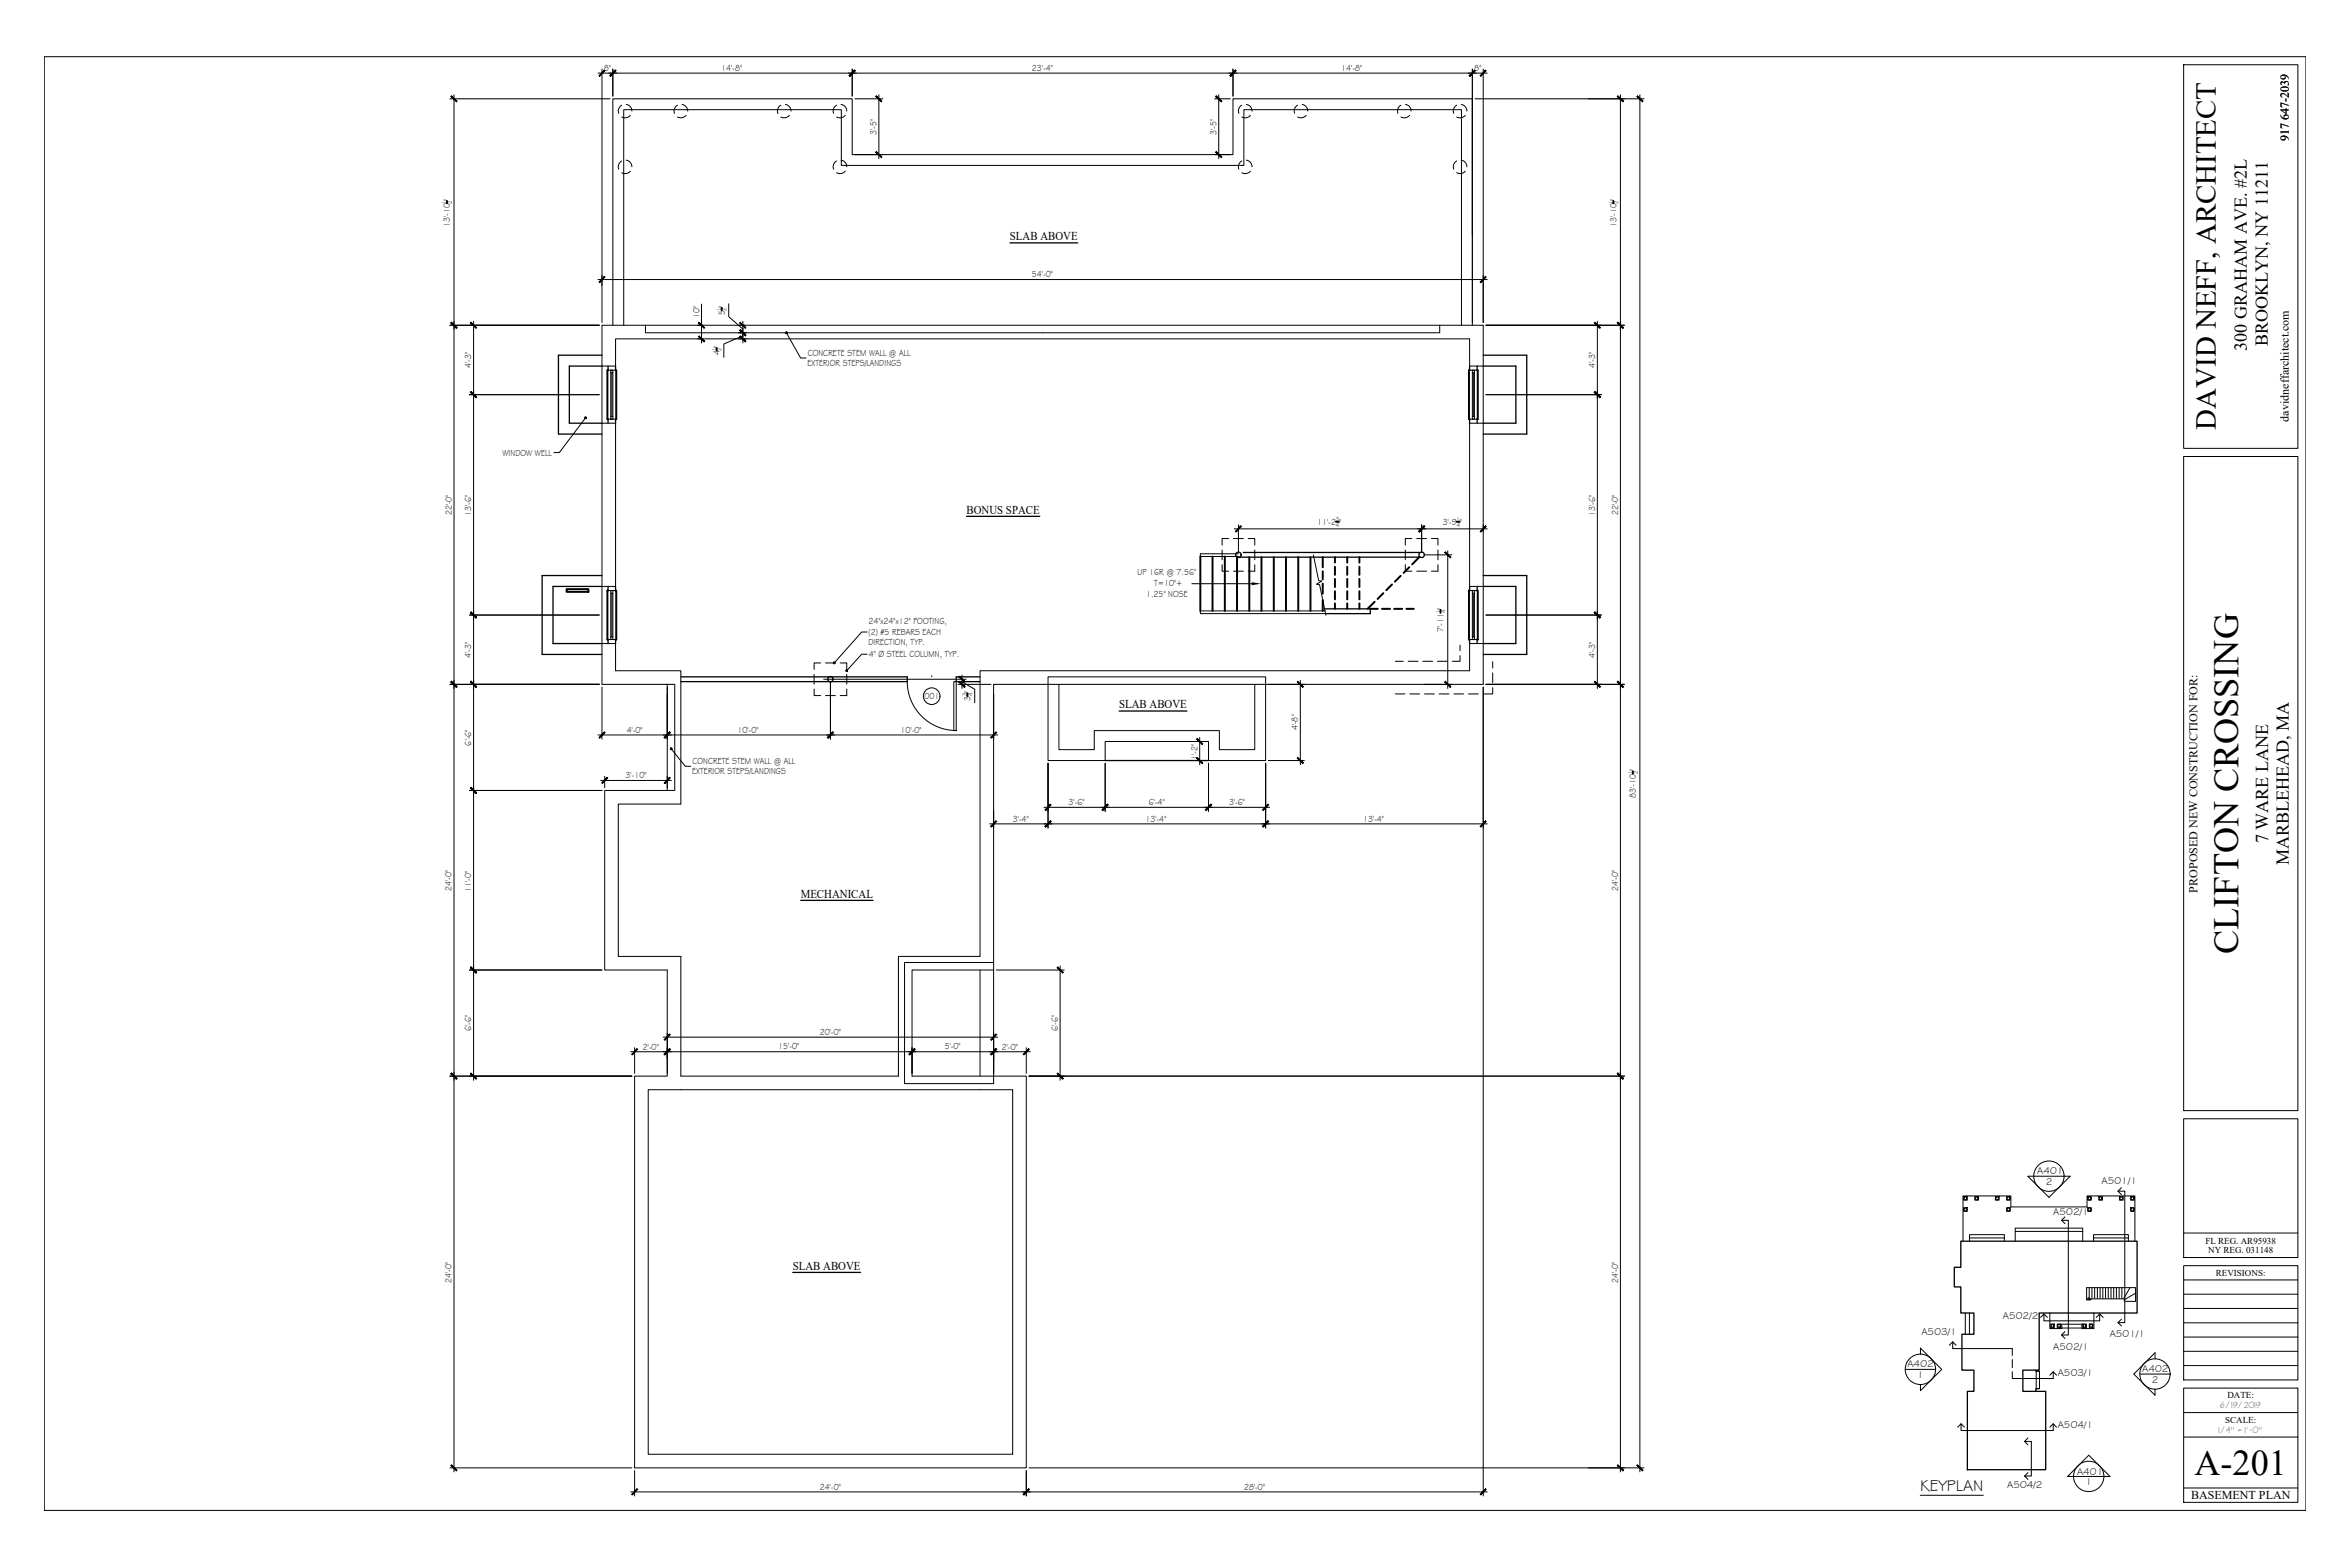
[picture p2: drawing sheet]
<svg xmlns="http://www.w3.org/2000/svg" width="914mm" height="610mm" viewBox="0 0 914 610" stroke-linecap="round" stroke-linejoin="round" font-family="sans-serif">
<defs><g id="words">
<g font-size="14.1">
<text x="871.1" y="371.1" transform="rotate(-90 871.1 371.1)">CLIFTON CROSSING</text>
<text x="853.9" y="573.7">A-201</text>
</g>
<text font-size="11.3" x="862.2" y="167.2" transform="rotate(-90 862.2 167.2)">DAVID NEFF, ARCHITECT</text>
<g font-size="7">
<text x="874.2" y="136.5" transform="rotate(-90 874.2 136.5)">300 GRAHAM AVE. #2L</text>
<text x="882.5" y="134.8" transform="rotate(-90 882.5 134.8)">BROOKLYN, NY 11211</text>
<text x="882.5" y="328" transform="rotate(-90 882.5 328)">7 WARE LANE</text>
<text x="890.7" y="336.7" transform="rotate(-90 890.7 336.7)">MARBLEHEAD, MA</text>
</g>
<text font-size="6.3" x="747.2" y="580">KEYPLAN</text>
<g font-size="4.7">
<text x="890.6" y="54.9" transform="rotate(-90 890.6 54.9)">917 647-2039</text>
<text x="393" y="93.5">SLAB ABOVE</text>
<text x="890.7" y="164" transform="rotate(-90 890.7 164)">davidneffarchitect.com</text>
<text x="376.1" y="199.9">BONUS SPACE</text>
<text x="435.5" y="275.6">SLAB ABOVE</text>
<text x="855.1" y="347.2" transform="rotate(-90 855.1 347.2)">PROPOSED NEW CONSTRUCTION FOR:</text>
<text x="311.6" y="349.2">MECHANICAL</text>
<text x="308.5" y="494">SLAB ABOVE</text>
<text x="852.6" y="583.2">BASEMENT PLAN</text>
</g>
<g font-size="4">
<text x="792.7" y="456.8">A401</text>
<text x="796" y="461">2</text>
<text x="817.8" y="460.7">A501/1</text>
<text x="799" y="472.7">A502/1</text>
<text x="779.4" y="513">A502/2</text>
<text x="747.6" y="519.4">A503/1</text>
<text x="820.9" y="520.3">A501/1</text>
<text x="799" y="525.2">A502/1</text>
<text x="742.2" y="532">A402</text>
<text x="833.5" y="533.7">A402</text>
<text x="746" y="536.2">1</text>
<text x="800.7" y="535.4">A503/1</text>
<text x="837.3" y="538">2</text>
<text x="800.7" y="555.7">A504/1</text>
<text x="808.2" y="573.6">A401</text>
<text x="781" y="578.9">A504/2</text>
<text x="811.5" y="577.8">1</text>
</g>
<g font-size="3.6">
<text x="235" y="27.6">8&quot;</text>
<text x="280.6" y="27.6">14'-8&quot;</text>
<text x="401.5" y="27.6">23'-4&quot;</text>
<text x="521.9" y="27.6">14'-8&quot;</text>
<text x="573.7" y="27.6">8&quot;</text>
<text x="341.1" y="52.4" transform="rotate(-90 341.1 52.4)">3'-5&quot;</text>
<text x="473.3" y="52.4" transform="rotate(-90 473.3 52.4)">3'-5&quot;</text>
<text x="175.1" y="88.4" transform="rotate(-90 175.1 88.4)">13'-10 &quot;</text>
<text x="628.9" y="88.4" transform="rotate(-90 628.9 88.4)">13'-10 &quot;</text>
<text x="401.5" y="107.8">54'-0&quot;</text>
<text x="272.1" y="123.7" transform="rotate(-90 272.1 123.7)">10&quot;</text>
<text x="282" y="122.6" transform="rotate(-90 282 122.6)">5 &quot;</text>
<text x="183.3" y="143.1" transform="rotate(-90 183.3 143.1)">4'-3&quot;</text>
<text x="280" y="138.3" transform="rotate(-90 280 138.3)">4 &quot;</text>
<text x="314.2" y="142.3">EXTERIOR STEPS/LANDINGS</text>
<text x="314.3" y="138.3">CONCRETE STEM WALL @ ALL</text>
<text x="620.6" y="143.1" transform="rotate(-90 620.6 143.1)">4'-3&quot;</text>
<text x="195.5" y="177.2">WINDOW WELL</text>
<text x="175.8" y="200.5" transform="rotate(-90 175.8 200.5)">22'-0&quot;</text>
<text x="183.4" y="200.8" transform="rotate(-90 183.4 200.8)">13'-6&quot;</text>
<text x="620.6" y="200.8" transform="rotate(-90 620.6 200.8)">13'-6&quot;</text>
<text x="629.6" y="200.5" transform="rotate(-90 629.6 200.5)">22'-0&quot;</text>
<text x="512.5" y="204.2">11'-2 &quot;</text>
<text x="561.4" y="204.2">3'-9 &quot;</text>
<text x="442.6" y="223.6">UP 16R @ 7.56&quot;</text>
<text x="445.9" y="232.1">1.25&quot; NOSE</text>
<text x="449" y="228.1">T=10&quot;+</text>
<text x="337.9" y="242.9">24&quot;x24&quot;x12&quot; FOOTING,</text>
<text x="561.7" y="245.7" transform="rotate(-90 561.7 245.7)">7'-11 &quot;</text>
<text x="337.9" y="250.8">DIRECTION, TYP.</text>
<text x="338" y="246.8">(2) #5 REBARS EACH</text>
<text x="183.3" y="255.8" transform="rotate(-90 183.3 255.8)">4'-3&quot;</text>
<text x="338.1" y="255.5">4&quot; Ø STEEL COLUMN, TYP.</text>
<text x="620.6" y="255.8" transform="rotate(-90 620.6 255.8)">4'-3&quot;</text>
<text x="359.7" y="272">001</text>
<text x="377.7" y="272.8" transform="rotate(-90 377.7 272.8)">3 &quot;</text>
<text x="243.8" y="285">4'-0&quot;</text>
<text x="286.9" y="285.1">10'-0&quot;</text>
<text x="350.4" y="285.1">10'-0&quot;</text>
<text x="505" y="284.1" transform="rotate(-90 505 284.1)">4'-8&quot;</text>
<text x="183.4" y="290" transform="rotate(-90 183.4 290)">6'-6&quot;</text>
<text x="269.5" y="297.2">CONCRETE STEM WALL @ ALL</text>
<text x="466" y="295.6" transform="rotate(-90 466 295.6)">1'-2&quot;</text>
<text x="243.4" y="302.7">3'-10&quot;</text>
<text x="269.4" y="301.2">EXTERIOR STEPS/LANDINGS</text>
<text x="636.6" y="310.3" transform="rotate(-90 636.6 310.3)">83'-10 &quot;</text>
<text x="415.8" y="313.2">3'-6&quot;</text>
<text x="447" y="313.2">6'-4&quot;</text>
<text x="478.2" y="313.2">3'-6&quot;</text>
<text x="394.1" y="319.6">3'-4&quot;</text>
<text x="445.7" y="319.6">13'-4&quot;</text>
<text x="530.4" y="319.6">13'-4&quot;</text>
<text x="175.7" y="346.6" transform="rotate(-90 175.7 346.6)">24'-0&quot;</text>
<text x="183.4" y="346.9" transform="rotate(-90 183.4 346.9)">11'-0&quot;</text>
<text x="629.6" y="346.6" transform="rotate(-90 629.6 346.6)">24'-0&quot;</text>
<text x="183.4" y="401.2" transform="rotate(-90 183.4 401.2)">6'-6&quot;</text>
<text x="411.6" y="401.2" transform="rotate(-90 411.6 401.2)">6'-6&quot;</text>
<text x="319" y="402.6">20'-0&quot;</text>
<text x="250.1" y="408.3">2'-0&quot;</text>
<text x="302.8" y="408.3">15'-0&quot;</text>
<text x="367.6" y="408.3">5'-0&quot;</text>
<text x="389.8" y="408.3">2'-0&quot;</text>
<text x="175.7" y="499" transform="rotate(-90 175.7 499)">24'-0&quot;</text>
<text x="629.6" y="499" transform="rotate(-90 629.6 499)">24'-0&quot;</text>
<text x="319" y="579.5">24'-0&quot;</text>
<text x="484.1" y="579.5">28'-0&quot;</text>
</g>
<g font-size="3.5">
<text x="858.1" y="484">FL REG. AR95938</text>
<text x="859.2" y="487.6">NY REG. 031148</text>
<text x="862.2" y="496.3">REVISIONS:</text>
<text x="866.7" y="543.9">DATE:</text>
<text x="865.8" y="553.5">SCALE:</text>
</g>
<g font-size="3">
<text x="864.1" y="547.9">6/19/2019</text>
<text x="863.2" y="557.4">1/4&quot; = 1'-0&quot;</text>
</g>
<g font-size="2.4">
<text x="173.6" y="79.2" transform="rotate(-90 173.6 79.2)">1</text>
<text x="175.8" y="79.3" transform="rotate(-90 175.8 79.3)">2</text>
<text x="627.5" y="79.2" transform="rotate(-90 627.5 79.2)">1</text>
<text x="629.6" y="79.3" transform="rotate(-90 629.6 79.3)">2</text>
<text x="280.5" y="120.8" transform="rotate(-90 280.5 120.8)">1</text>
<text x="282.7" y="120.9" transform="rotate(-90 282.7 120.9)">2</text>
<text x="278.6" y="136.5" transform="rotate(-90 278.6 136.5)">1</text>
<text x="280.8" y="136.5" transform="rotate(-90 280.8 136.5)">2</text>
<text x="519.8" y="202.7">3</text>
<text x="566.8" y="202.7">1</text>
<text x="519.8" y="204.9">4</text>
<text x="566.8" y="204.9">4</text>
<text x="560.2" y="238.5" transform="rotate(-90 560.2 238.5)">1</text>
<text x="562.4" y="238.4" transform="rotate(-90 562.4 238.4)">4</text>
<text x="376.2" y="270.8" transform="rotate(-90 376.2 270.8)">3</text>
<text x="378.4" y="270.8" transform="rotate(-90 378.4 270.8)">4</text>
<text x="635.1" y="301.1" transform="rotate(-90 635.1 301.1)">1</text>
<text x="637.2" y="301.2" transform="rotate(-90 637.2 301.2)">2</text>
</g>
</g></defs>
<!-- layer: A-TITLEBLOCK -->
<g fill="none" stroke="#000" stroke-width=".39">
<path d="M17.2 22.1h880.1v565.5h-880.1zM849.7 25.2h44.4v149.2h-44.4zM849.7 177.6h44.4v254.5h-44.4zM849.7 435.2h44.4v54h-44.4zM849.7 479.7h44.4M849.7 492.4h44.4v44.4h-44.4zM849.7 497.9h44.4M849.7 503.5h44.4M849.7 514.6h44.4M849.7 509h44.4M849.7 525.7h44.4M849.7 520.1h44.4"/>
<path d="M849.7 531.2h44.4M849.7 540h44.4v44.5h-44.4zM849.7 549.5h44.4M849.7 559.1h44.4M849.7 578.9h44.4"/>
</g>
<!-- layer: 6YELLOW -->
<g fill="none" stroke="#000" stroke-width=".39">
<path d="M234.2 126.5h342.9v15.9h-5.3v-10.6h-332.3v10.6h-5.3zM238.5 126.5v-88.1h93.1v21.8h148.2v-21.8h93.1v88.1M242.7 126.5v-83.8h84.7v21.6h156.6v-21.6h84.7v83.8M236.6 144h2.9M571.8 144h3M234.2 164.6h5.3v63.5h-5.3zM236.6 163.1h2.9M571.8 163.1h3M571.8 164.6h5.3v63.5h-5.3zM236.6 229.7h2.9M571.8 229.7h3M234.2 250.4h5.3v10.5h25.4v51.9h-24.3v59.3h24.3v46.5h84.7v-46.5h31.7v-111.2h190.5v-10.5h5.3v15.8h-190.5v152.4h12.7v152.4h-152.4v-152.4h12.7v-41.2h-24.3v-69.9h24.3v-41.3h-25.4z"/>
<path d="M236.6 248.8h2.9M571.8 248.8h3M407.8 266.2v29.7h22.2v-7.4h40.2v7.4h22.3v-29.7M412 266.2v25.4h13.8v-7.4h48.7v7.4h13.7v-25.4M381.3 377.4v41.2M386.6 377.4h-31.7v41.2h31.7M252.2 423.9h141.8v141.8h-141.8z"/>
</g>
<!-- layer: A-GLAZ -->
<path d="M237.7 144h.8v1.1h-.8zM238.1 145.1v16.9M572.9 144h.8v1.1h-.8zM573.3 145.1v16.9M237.7 162h.8v1.1h-.8zM572.9 162h.8v1.1h-.8zM237.7 229.7h.8v1.1h-.8zM238.1 230.8v16.9M572.9 229.7h.8v1.1h-.8zM573.3 230.8v16.9M237.7 247.7h.8v1.1h-.8zM572.9 247.7h.8v1.1h-.8z" fill="none" stroke="#000" stroke-width=".39"/>
<path d="M236.6 144h-.3v19.1h.3M239.5 144h.3v19.1h-.3M571.8 144h-.2v19.1h.2M574.8 144h.2v19.1h-.2M220.5 229.2h8.4v1.1h-8.4zM236.6 229.7h-.3v19.1h.3M239.5 229.7h.3v19.1h-.3M571.8 229.7h-.2v19.1h.2M574.8 229.7h.2v19.1h-.2" fill="none" stroke="#000" stroke-width=".76"/>
<!-- layer: 1WHITE -->
<g fill="none" stroke="#000" stroke-width=".39">
<path d="M241.9 40.9a2.66 2.66 0 0 0-1.2 3.2M243.7 40.6a2.58 2.58 0 0 1 2.2 2.6M245.3 44.9a2.69 2.69 0 0 1-3.4 .6M263.6 40.9a2.53 2.53 0 0 0-1.1 3.2M265.4 40.6a2.67 2.67 0 0 1 2.2 2.6M267 44.9a2.65 2.65 0 0 1-3.4 .6M303.8 40.9a2.53 2.53 0 0 0-1.1 3.2M305.6 40.6a2.67 2.67 0 0 1 2.2 2.6M307.2 44.9a2.65 2.65 0 0 1-3.4 .6M325.5 40.9a2.66 2.66 0 0 0-1.1 3.2M327.3 40.6a2.58 2.58 0 0 1 2.2 2.6M328.9 44.9a2.69 2.69 0 0 1-3.4 .6"/>
<path d="M483.2 40.9a2.53 2.53 0 0 0-1.2 3.2M485 40.6a2.58 2.58 0 0 1 2.2 2.6M486.5 44.9a2.65 2.65 0 0 1-3.3 .6M504.9 40.9a2.66 2.66 0 0 0-1.2 3.2M506.7 40.6a2.59 2.59 0 0 1 2.1 2.6M508.3 44.9a2.65 2.65 0 0 1-3.4 .6M545.1 40.9a2.66 2.66 0 0 0-1.2 3.2M546.9 40.6a2.59 2.59 0 0 1 2.2 2.6M548.5 44.9a2.65 2.65 0 0 1-3.4 .6M566.8 40.9a2.53 2.53 0 0 0-1.1 3.2M568.6 40.6a2.58 2.58 0 0 1 2.2 2.6M570.1 44.9a2.65 2.65 0 0 1-3.3 .6"/>
<path d="M241.9 62.6a2.69 2.69 0 0 0-1.2 3.2M243.7 62.3a2.58 2.58 0 0 1 2.2 2.6M245.3 66.6a2.61 2.61 0 0 1-3.4 .6M325.5 62.6a2.69 2.69 0 0 0-1.1 3.2M327.3 62.3a2.58 2.58 0 0 1 2.2 2.6M328.9 66.6a2.61 2.61 0 0 1-3.4 .6M483.2 62.6a2.57 2.57 0 0 0-1.2 3.2M485 62.3a2.58 2.58 0 0 1 2.2 2.6M486.5 66.6a2.58 2.58 0 0 1-3.3 .6M566.8 62.6a2.57 2.57 0 0 0-1.1 3.2M568.6 62.3a2.58 2.58 0 0 1 2.2 2.6M570.1 66.6a2.58 2.58 0 0 1-3.3 .6"/>
<path d="M237.7 145.1v16.9M238.5 145.1v16.9M572.9 145.1v16.9M573.7 145.1v16.9M475.5 219.7v2.5h2.6M475.5 214v3.8M478.1 209.5h-2.6v2.5M480 209.5h3.8M485.7 209.5h2.5v2.5M488.2 214v3.8M488.2 219.7v2.5h-2.5M546.8 219.7v2.5h2.6"/>
<path d="M546.8 214v3.8M549.4 209.5h-2.6v2.5M551.3 209.5h3.8M557 209.5h2.5v2.5M559.5 219.7v2.5h-2.5M559.5 214v3.8M237.7 230.8v16.9M238.5 230.8v16.9M480 222.2h3.8M551.3 222.2h3.8M572.9 230.8v16.9M573.7 230.8v16.9"/>
<path d="M319.3 257.9h-2.5v2.5M321.2 257.9h3.8M326.9 257.9h2.6v2.5M542.9 257.3h3.1M547.9 257.3h3.8M553.6 257.3h3.8M559.4 257.3h3.8M568.1 255.1v2.2h-3M568.1 251v2.2M580.8 257.4v2.5M316.8 268.1v2.5h2.5M316.8 262.3v3.8"/>
<path d="M321.2 270.6h3.8M329.5 262.3v3.8M329.5 268.1v2.5h-2.6M542.9 270h3.8M548.6 270h3.8M554.3 270h3.8M560 270h3.8M565.7 270h3.8M571.4 270h3.8M580.8 267.5v2.5h-3.7M580.8 261.8v3.8M826.6 505.5v-.2v1"/>
<path d="M831 500.9v5.4"/>
</g>
<!-- layer: A-KEYPLAN -->
<g fill="none" stroke="#000" stroke-width=".39">
<path d="M789 457.6h16.5l-8.2 8.2zM764.1 465.5h1.4v1.4h-1.4zM764.1 469.8h1.4v1.5h-1.4zM768.4 465.5h1.4v1.4h-1.4zM776.4 465.5h1.5v1.4h-1.5zM780.8 465.5h1.4v1.4h-1.4zM780.8 469.8h1.4v1.5h-1.4zM784.1 479v-1.2h26.3v1.2M802.2 474.7h2.6v44.6h-2.6l1.3 1.4M803.5 473.4l-1.3 1.3 1.3 1.3M812.3 465.5h1.4v1.4h-1.4zM812.3 469.8h1.4v1.5h-1.4z"/>
<path d="M816.7 465.5h1.4v1.4h-1.4zM824.7 465.5h1.4v1.4h-1.4zM825.5 464.7l-1.4-1.3h2.7v51.1h-2.7l1.4 1.3M825.5 462.1l-1.4 1.3M829.1 465.5h1.4v1.4h-1.4zM829.1 469.8h1.4v1.5h-1.4zM763.8 482.9v-17.7h18.6v4.3h29.7v-4.3h18.6v17.7M766.4 482.9v-1.3h13.5v1.3M766.4 481.6v-1.3h13.5v1.3M784.1 482.9v-3.9h26.3v3.9M814.6 482.9v-1.3h13.6v1.3M814.6 481.6v-1.3h13.6v1.3"/>
<path d="M764.7 510.8v8.2M766.3 510.8v8.2M794 512.5l1.3-1.3v2.6h21.7v-2.6l1.3 1.3M795.3 511.2l1.3 1.3M797.9 515.1h1.4v1.4h-1.4zM800.5 515.1h1.4v1.4h-1.4zM802.3 516.6h7.8M802.3 515.2h7.8M803.5 518l-1.3 1.3M810.4 515.1h1.4v1.4h-1.4zM812.4 504.9h.7v.6h-.7zM812.9 500.9v4"/>
<path d="M813 515.1h1.4v1.4h-1.4zM813.1 505.3h13.5M814 500.9v4.2M815 500.9v4.2M816.1 500.9v4.2M817 511.2l-1.3 1.3M817.2 500.9v4.2M818.2 500.9v4.2M819.3 500.9v4.2M820.3 500.9v4.2M821.4 500.9v4.2M822.5 500.9v4.2"/>
<path d="M823.5 500.9v4.2M824.6 500.9v4.2M825.5 513.2l-1.4 1.3M825.6 500.9v4.2M827 506.3h4M828.8 500.9l-2.4 4.2M831 500.9h-19.1v4.8h1.6v-.4M831 503.1l-4.2 2.4M741.4 532.7h11.8M747.3 526.8v-2.3l8.2 8.2-8.2 8.3v-2.4M759.8 522l-1.3 1.3M761.1 523.3l-1.3-1.3v2.6h23.2v2.7"/>
<path d="M783 533.7v2.6h15.9v-2.6l1.3 1.3M783 528.9v3.1M792.3 533.4v6.8M793.6 533.4v6.8M798.9 533.7l-1.3 1.3M832.7 534.5h11.7M838.5 528.7v-2.5l-8.2 8.3 8.2 8.3v-2.4M763.1 553.9l-1.4 1.3M764.4 555.2l-1.3-1.3v2.6h35.8v-2.6l1.3 1.3M789.1 559.4l-1.3 1.3M798.9 553.9l-1.3 1.3M789.1 562.1l-1.3-1.4h2.6v13.5h-2.6l1.3 1.3"/>
<path d="M789.1 572.9l-1.3 1.3M804.5 574.4l8.3-8.3 8.2 8.3zM747.2 581.7h24.5"/>
<circle cx="797.2" cy="457.6" r="5.9"/>
<circle cx="764.8" cy="466.2" r=".53"/>
<circle cx="764.8" cy="470.5" r=".53"/>
<circle cx="769.1" cy="466.2" r=".53"/>
<circle cx="777.1" cy="466.2" r=".53"/>
<circle cx="781.5" cy="466.2" r=".53"/>
<circle cx="781.5" cy="470.5" r=".53"/>
<circle cx="813" cy="466.2" r=".53"/>
<circle cx="813" cy="470.5" r=".53"/>
<circle cx="817.4" cy="466.2" r=".53"/>
<circle cx="825.4" cy="466.2" r=".53"/>
<circle cx="829.8" cy="470.5" r=".53"/>
<circle cx="829.8" cy="466.2" r=".53"/>
<circle cx="798.6" cy="515.8" r=".53"/>
<circle cx="801.2" cy="515.8" r=".53"/>
<circle cx="811.1" cy="515.8" r=".53"/>
<circle cx="813.7" cy="515.8" r=".53"/>
<circle cx="747.2" cy="532.7" r="5.9"/>
<circle cx="838.5" cy="534.5" r="5.9"/>
<circle cx="812.7" cy="574.4" r="5.9"/>
</g>
<path d="M763 482.9h68.6v27.9h-38.1v22.2h-6.4v8.3h8.9v30.5h-30.5v-30.5h2.6v-8.3h-4.7v-14h4.7v-8.2h-5.1v-10.2h-2.6v-7.6h2.6zM792.2 533v.4h1.3M793.5 540.2h-1.3v1.1" fill="none" stroke="#000" stroke-width=".51"/>
<!-- layer: 3BLUE -->
<g fill="none" stroke="#000" stroke-width=".39">
<path d="M251.2 126.5v3h309v-3M234.2 142.4v22.2M577.1 142.4v22.2M481.9 215.4h-14.8v1.1h14.8M511 215.9l2.1 10 1.2 .2-2 1.2 1.2 .2 2.4 11.9M234.2 228.1v22.3M515.6 237.7h-48.5v1h48.7M577.1 228.1v22.3M259.6 266.2h3v41.3h-3M407.8 266.2v-2.9h84.7v2.9M386.6 374.4h-34.6v47.2h34.6v-3M797.6 510.8v6h4.7v-1.6"/>
<path d="M814.7 510.8v6h-4.6v-1.6"/>
</g>
<!-- layer: 5GREEN -->
<g fill="none" stroke="#000" stroke-width=".51">
<path d="M234.2 138.2h-16.9v30.7h16.9M577.1 138.2h17v30.7h-17M234.2 142.4h-12.7v22.2h12.7M236.6 142.4v1.6M239.5 142.4v1.6M571.8 142.4v1.6M574.8 142.4v1.6M577.1 142.4h12.7v22.2h-12.7M236.6 163.1v1.5M239.5 163.1v1.5M571.8 163.1v1.5M574.8 163.1v1.5"/>
<path d="M481.9 216.7h70.8M483.7 214.9h68.9M234.2 228.1h-19v22.3h19M234.2 223.9h-23.3v30.7h23.3M236.6 228.1v1.6M239.5 228.1v1.6M515.4 236.9h18.1M533.2 236.9v1.8h-17.4M571.8 228.1v1.6M574.8 228.1v1.6M577.1 228.1h12.7v22.3h-12.7M577.1 223.9h17v30.7h-17"/>
<path d="M236.6 248.8v1.6M239.5 248.8v1.6M571.8 248.8v1.6M574.8 248.8v1.6M264.9 263.3h88.1v1.9h-88.1M381.3 263.3h-9.2v1.9h9.2M430 295.9h40.2"/>
</g>
<!-- layer: 2MAGENTA -->
<g fill="none" stroke="#000" stroke-width=".76">
<path d="M467.1 216.5v21.2M471.8 216.5v21.2M476.6 216.5v21.2M481.3 216.5v21.2M486.1 216.7v21M490.9 216.7v21M495.6 216.7v21M500.4 216.7v21M505.2 216.7v21M509.9 216.7v21M514.7 216.7v4M519.4 216.7v2.2"/>
<path d="M524.2 216.7v2.2M529 216.7v2.2M552.2 216.7l-2.7 2.8M514.7 222.3v3.1M514.7 227v3.9M514.7 233.4v4.3M519.4 220.5v3.1M519.4 225.2v3.2M519.4 230v3.2M519.4 234.7v2.2M524.2 220.5v3.1M524.2 225.2v3.2"/>
<path d="M524.2 230v3.2M524.2 234.7v2.2M529 220.5v3.1M529 225.2v3.2M529 230v3.2M529 234.7v2.2M533.2 236.9h2.9M534.9 234.1l-2.8 2.8M537.7 236.9h3.2M538.3 230.8l-2.3 2.2M541.7 227.4l-2.3 2.2M542.5 236.9h3.1"/>
<path d="M545 224l-2.2 2.3M547.2 236.9h2.9M548.4 220.6l-2.3 2.3"/>
</g>
<!-- layer: A-DOOR -->
<path d="M353 265.2a19 19 0 0 0 19 19M362.5 263.3h.1M371.1 265.2h1v19h-1z" fill="none" stroke="#000" stroke-width=".39"/>
<!-- layer: A-DOOR-ANNO -->
<circle cx="362.5" cy="270.8" r="3.2" fill="none" stroke="#000" stroke-width=".39"/>
<!-- layer: A-ROOM NAME -->
<path d="M393 94.5h26.4M376.1 200.9h28.5M435.5 276.6h26.4M311.6 350.3h28.1M308.5 495h26.4" fill="none" stroke="#000" stroke-width=".51"/>
<!-- layer: A-DIMENSION -->
<g fill="none" stroke="#000" stroke-width=".39">
<path d="M175 38.4h62.4M176.7 36.9v535.7M232.7 28.4h346M234.2 26.9v98.6M238.5 26.9v10.5M331.6 26.9v10.5M332.7 38.4h10.8M342 36.9v24.8M472.6 38.4h6.1M474.2 36.9v24.8M479.8 26.9v10.5M572.9 26.9v98.6"/>
<path d="M574 38.4h65.7M577.1 26.9v98.6M630.5 36.9v535.7M638.1 36.9v535.7M332.7 60.2h10.8M472.6 60.2h6.1M232.7 108.8h346M273 118.3v15.1M283.5 118.2v5l5.6 4.8M175 126.5h58.2M184.3 125v295.2M271.4 126.5h2.2"/>
<path d="M271.4 131.8h2.2M287.4 126.5h2.5M287.4 129.5h3.1M287.4 131.8h3.1M289.1 130.6l-7.5 3.2v5.2M289.1 125v8.4M578.2 126.5h53.9M621.5 125v142.8M182.7 153.5h50.5M578.2 153.5h44.9M480.3 205.7h98.4M481.9 204.2v10.6"/>
<path d="M553.2 204.2v10.6M554.2 215.9h10.7M563.3 214.2v53.6M577.1 204.2v2.7M182.7 239.3h50.5M578.2 239.3h44.9M175 266.2h58.2M234.2 267.3v20.2M259.6 267.3v20.2M320.5 264.2h55.4M323.1 265.3v22.2M372.7 266.2h12.9"/>
<path d="M374.3 265.3l5 2.8v5.3M374.3 262.7v5.1M386.6 270.1v17.4M493.5 266.2h14M506 264.7v32.8M554.2 266.2h10.7M577.1 267.3v314.7M578.2 266.2h53.9M232.7 285.9h155.5M407.8 296.9v25.2M430 296.9v18.7M465.2 295.9h4"/>
<path d="M465.2 288.5h4M466.8 286.9v10.6M470.2 296.9v18.7M492.5 296.9v25.2M493.5 295.9h14M182.7 307.5h51.5M233.7 303.6h27.5M235.3 302v4.5M259.6 302v4.5M386.6 315.4v6.7M406.2 314.1h87.8M385.1 320.5h193.6"/>
<path d="M182.7 377.4h51.5M387.7 377.4h26.4M412.5 375.8v44.4M175 418.6h70.9M245.4 409.2h155.5M246.9 407.6v10M258.1 403.5h130.1M259.6 401.9v15.7M354.9 407.6v10M386.6 401.9v15.7M399.3 407.6v10M400.4 418.6h231.7"/>
<path d="M175 571h70.9M246.9 572.1v9.9M399.3 572.1v9.9M400.4 571h239.3M245.4 580.4h333.3"/>
</g>
<!-- layer: 0 -->
<g fill="#000" stroke="#000" stroke-width=".39">
<path d="M175.5 37.5l2.1 2.1 .2-.2zM175.7 37.3l2.1 2.1-2.3-1.9z"/>
<path d="M235.2 27.3l-1.9 2.3 2.1-2.1zM235.2 27.3l-1.9 2.3-.2-.2z"/>
<path d="M239.4 27.3l-2.1 2.1 .2 .2zM239.4 27.3l.2 .2-2.1 2.1z"/>
<path d="M239.4 27.3l-1.9 2.3 2.1-2.1zM239.4 27.3l-1.9 2.3-.2-.2z"/>
<path d="M332.5 27.3l-2.1 2.1 .3 .2zM332.5 27.3l.3 .2-2.1 2.1z"/>
<path d="M332.5 27.3l-1.8 2.3 2.1-2.1zM332.5 27.3l-1.8 2.3-.3-.2z"/>
<path d="M340.8 37.5l2.1 2.1 .2-.2zM341 37.3l2.1 2.1-2.3-1.9z"/>
<path d="M473 37.5l2.1 2.1 .3-.2zM473 37.5l.3-.2 2.1 2.1z"/>
<path d="M480.7 27.3l-2.1 2.1 .2 .2zM480.7 27.3l.2 .2-2.1 2.1z"/>
<path d="M480.7 27.3l-1.9 2.3 2.1-2.1zM480.7 27.3l-1.9 2.3-.2-.2z"/>
<path d="M573.8 27.3l-2.1 2.1 .2 .2zM573.8 27.3l.2 .2-2.1 2.1z"/>
<path d="M573.8 27.3l-1.9 2.3 2.1-2.1zM573.8 27.3l-1.9 2.3-.2-.2z"/>
<path d="M575.9 29.4l.3 .2 1.9-2.3zM578.1 27.3l.2 .2-2.1 2.1z"/>
<path d="M629.3 37.5l2.1 2.1 .3-.2zM629.5 37.3l2.2 2.1-2.4-1.9z"/>
<path d="M636.9 37.5l2.2 2.1 .2-.2zM637.2 37.3l2.1 2.1-2.4-1.9z"/>
<path d="M341 59l-.2 .2 2.3 1.9zM340.8 59.2l2.3 1.9-.2 .2z"/>
<path d="M473 59.2l2.4 1.9-2.1-2.1zM473 59.2l2.4 1.9-.3 .2z"/>
<path d="M235.2 107.6l-1.9 2.3 2.1-2.1zM233.1 109.7l2.1-2.1-1.9 2.3z"/>
<path d="M575.9 109.7l.3 .2 1.9-2.3zM578.1 107.6l.2 .2-2.1 2.1z"/>
<path d="M175.7 125.4l-.2 .2 2.3 1.9zM175.5 125.6l2.3 1.9-.2 .2z"/>
<path d="M175.5 125.6l2.1 2.1 .2-.2zM175.7 125.4l2.1 2.1-2.3-1.9z"/>
<path d="M183.1 125.6l2.1 2.1 .2-.2zM183.3 125.4l2.1 2.1-2.3-1.9z"/>
<path d="M271.8 130.9l2.4 1.9-2.2-2.1zM271.8 130.9l2.4 1.9-.3 .2z"/>
<path d="M271.8 125.6l2.1 2.1 .3-.2zM271.8 125.6l.2-.2 2.2 2.1z"/>
<path d="M288.1 128.3l-.2 .2 2.3 1.9zM287.9 128.5l2.3 1.9-.2 .2z"/>
<path d="M288.1 130.7l-.2 .2 2.3 1.9zM287.9 130.9l2.3 1.9-.2 .2z"/>
<path d="M287.9 125.6l2.1 2.1 .2-.2zM288.1 125.4l2.1 2.1-2.3-1.9z"/>
<path d="M287.9 128.5l2.1 2.1 .2-.2zM288.1 128.3l2.1 2.1-2.3-1.9z"/>
<path d="M305.9 129.2l.1 .3zM305.7 129.4l.3 .1zM305.8 129.6l.1 .1 .1-.2z"/>
<path d="M306 129.5l-.1 .2zM306 129.5h.2zM306 129.5l.2-.2z"/>
<path d="M306.1 129.2l-.1 .3 .2-.2zM305.9 129.2h.2l-.1 .3z"/>
<path d="M620.4 125.6l2.1 2.1 .2-.2zM620.4 125.6l.2-.2 2.1 2.1z"/>
<path d="M629.5 125.4l-.2 .2 2.4 1.9zM629.3 125.6l2.4 1.9-.3 .2z"/>
<path d="M629.3 125.6l2.1 2.1 .3-.2zM629.3 125.6l.2-.2 2.2 2.1z"/>
<path d="M183.3 152.4l-.2 .2 2.3 1.9zM183.1 152.6l2.3 1.9-.2 .2z"/>
<path d="M183.1 152.6l2.1 2.1 .2-.2zM183.3 152.4l2.1 2.1-2.3-1.9z"/>
<path d="M620.4 152.6l2.3 1.9-2.1-2.1zM620.4 152.6l2.3 1.9-.2 .2z"/>
<path d="M620.4 152.6l2.1 2.1 .2-.2zM620.4 152.6l.2-.2 2.1 2.1z"/>
<path d="M227.6 162.6h.2zM227.8 162.6l-.1 .2zM227.8 162.6l.2 .1z"/>
<path d="M227.8 162.3v.3l.2-.3zM227.6 162.4l.2 .2zM227.6 162.4l.2 .2z"/>
<path d="M227.8 162.6l.2 .1zM228 162.3l-.2 .3z"/>
<path d="M482.8 204.6l-1.9 2.3 2.2-2.1zM480.7 206.7l2.1-2.1-1.9 2.3z"/>
<path d="M552 206.7l.2 .2 1.9-2.3zM554.1 204.6l.3 .2-2.2 2.1z"/>
<path d="M554.1 204.6l-1.9 2.3 2.2-2.1zM554.1 204.6l-1.9 2.3-.2-.2z"/>
<path d="M562.2 214.9l2.1 2.1 .2-.2zM562.2 214.9l.2-.2 2.1 2.1z"/>
<path d="M575.9 206.7l.3 .2 1.9-2.3zM578.1 204.6l.2 .2-2.1 2.1z"/>
<path d="M183.3 238.1l-.2 .2 2.3 1.9zM183.1 238.3l2.3 1.9-.2 .2z"/>
<path d="M620.4 238.3l2.3 1.9-2.1-2.1zM620.4 238.3l2.3 1.9-.2 .2z"/>
<path d="M183.1 238.3l2.1 2.1 .2-.2zM183.3 238.1l2.1 2.1-2.3-1.9z"/>
<path d="M324.4 257.7l.2 .2zM324.4 257.9h.2z"/>
<path d="M324.6 257.9l-.2 .2zM324.6 257.9v.2zM324.6 257.9h.3z"/>
<path d="M324.8 257.7l-.2 .2zM324.6 257.6l.2 .1-.2 .2zM324.4 257.7l.2 .2z"/>
<path d="M620.4 238.3l2.1 2.1 .2-.2zM620.4 238.3l.2-.2 2.1 2.1z"/>
<path d="M175.7 265l-.2 .3 2.3 1.9zM175.5 265.3l2.3 1.9-.2 .2z"/>
<path d="M175.5 265.3l2.1 2.1 .2-.2zM175.7 265l2.1 2.2-2.3-1.9z"/>
<path d="M183.3 265l-.2 .3 2.3 1.9zM183.1 265.3l2.3 1.9-.2 .2z"/>
<path d="M183.1 265.3l2.1 2.1 .2-.2zM183.3 265l2.1 2.2-2.3-1.9z"/>
<path d="M329.3 260.7l.2 .2zM329.2 260.9h.3z"/>
<path d="M329.5 260.9v.3zM329.5 260.9l.2 .2-.2 .1zM329.5 260.9l.2 .2z"/>
<path d="M329.6 260.7l-.1 .2zM329.5 260.6v.3zM329.3 260.7l.2 .2v-.3z"/>
<path d="M373.4 265l-.3 .3 2.4 1.9zM373.1 265.3l2.4 1.9-.3 .2z"/>
<path d="M373.1 263.3l2.1 2.1 .3-.2zM373.1 263.3l.3-.2 2.1 2.1z"/>
<path d="M504.8 265.3l2.1 2.1 .2-.2zM505 265l2.1 2.2-2.3-1.9z"/>
<path d="M562.4 265l-.2 .3 2.3 1.9zM562.2 265.3l2.3 1.9-.2 .2z"/>
<path d="M620.6 265l-.2 .3 2.3 1.9zM620.4 265.3l2.3 1.9-.2 .2z"/>
<path d="M629.5 265l-.2 .3 2.4 1.9zM629.3 265.3l2.4 1.9-.3 .2z"/>
<path d="M629.3 265.3l2.1 2.1 .3-.2zM629.5 265l2.2 2.2-2.4-1.9z"/>
<path d="M235.2 284.8l-1.9 2.3 2.1-2.1zM235.2 284.8l-1.9 2.3-.2-.2z"/>
<path d="M258.4 286.9l.3 .2 1.9-2.3zM260.6 284.8l.2 .2-2.1 2.1z"/>
<path d="M260.6 284.8l-1.9 2.3 2.1-2.1zM258.4 286.9l2.2-2.1-1.9 2.3z"/>
<path d="M261 291.1l.2 .2zM260.9 291.3h.3l-.3 .2zM260.9 291.5l.3-.2z"/>
<path d="M261.2 291.3l.1 .2zM261.2 291.3h.2l-.1 .2zM261.2 291.3l.2-.2z"/>
<path d="M261.2 291v.3l.2-.2zM261 291.1l.2 .2z"/>
<path d="M321.9 286.9l.3 .2 1.9-2.3zM324.1 284.8l.2 .2-2.1 2.1z"/>
<path d="M324.1 284.8l-1.9 2.3 2.1-2.1zM321.9 286.9l2.2-2.1-1.9 2.3z"/>
<path d="M385.4 286.9l.3 .2 1.9-2.3zM387.6 284.8l.2 .2-2.1 2.1z"/>
<path d="M465.8 294.7l-.2 .2 2.4 1.9zM465.6 294.9l2.4 1.9-.3 .3z"/>
<path d="M465.6 287.5l2.1 2.1 .3-.2zM465.8 287.3l2.2 2.1-2.4-1.9z"/>
<path d="M505 294.7l-.2 .2 2.3 1.9zM504.8 294.9l2.3 1.9-.2 .3z"/>
<path d="M183.3 306.3l-.2 .3 2.3 1.8zM183.1 306.6l2.3 1.8-.2 .3z"/>
<path d="M183.1 306.6l2.1 2.1 .2-.3zM183.3 306.3l2.1 2.1-2.3-1.8z"/>
<path d="M236.3 302.4l-1.9 2.4 2.1-2.2zM236.3 302.4l-1.9 2.4-.3-.3z"/>
<path d="M258.4 304.5l.3 .3 1.9-2.4zM260.6 302.4l.2 .2-2.1 2.2z"/>
<path d="M387.6 319.4l-1.9 2.3 2.1-2.1zM385.4 321.5l2.2-2.1-1.9 2.3z"/>
<path d="M408.7 319.4l-1.8 2.3 2.1-2.1zM408.7 319.4l-1.8 2.3-.3-.2z"/>
<path d="M408.7 312.9l-1.8 2.4 2.1-2.2zM406.6 315l2.1-2.1-1.8 2.4z"/>
<path d="M428.8 315l.2 .3 2-2.4zM431 312.9l.2 .2-2.2 2.2z"/>
<path d="M431 312.9l-2 2.4 2.2-2.2zM428.8 315l2.2-2.1-2 2.4z"/>
<path d="M469.1 315l.2 .3 1.9-2.4zM471.2 312.9l.2 .2-2.1 2.2z"/>
<path d="M471.2 312.9l-1.9 2.4 2.1-2.2zM471.2 312.9l-1.9 2.4-.2-.3z"/>
<path d="M491.3 315l.2 .3 1.9-2.4zM493.4 312.9l.2 .2-2.1 2.2z"/>
<path d="M493.4 319.4l-1.9 2.3 2.1-2.1zM493.4 319.4l-1.9 2.3-.2-.2z"/>
<path d="M406.6 321.5l.3 .2 1.8-2.3zM408.7 319.4l.3 .2-2.1 2.1z"/>
<path d="M493.4 319.4l-2.1 2.1 .2 .2zM493.4 319.4l.2 .2-2.1 2.1z"/>
<path d="M575.9 321.5l.3 .2 1.9-2.3zM578.1 319.4l.2 .2-2.1 2.1z"/>
<path d="M183.3 376.2l-.2 .2 2.3 1.9zM183.1 376.4l2.3 1.9-.2 .2z"/>
<path d="M183.1 376.4l2.1 2.1 .2-.2zM183.3 376.2l2.1 2.1-2.3-1.9z"/>
<path d="M411.4 376.4l2.1 2.1 .2-.2zM411.6 376.2l2.1 2.1-2.3-1.9z"/>
<path d="M175.7 417.4l-.2 .3 2.3 1.9zM175.5 417.7l2.3 1.9-.2 .2z"/>
<path d="M175.5 417.7l2.1 2.1 .2-.2zM175.7 417.4l2.1 2.2-2.3-1.9z"/>
<path d="M183.3 417.4l-.2 .3 2.3 1.9zM183.1 417.7l2.3 1.9-.2 .2z"/>
<path d="M247.9 408l-1.9 2.3 2.1-2.1zM245.8 410.1l2.1-2.1-1.9 2.3z"/>
<path d="M258.4 410.1l.3 .2 1.9-2.3zM260.6 408l.2 .2-2.1 2.1z"/>
<path d="M260.6 408l-1.9 2.3 2.1-2.1zM260.6 408l-1.9 2.3-.3-.2z"/>
<path d="M260.6 402.3l-1.9 2.3 2.1-2.1zM260.6 402.3l-1.9 2.3-.3-.2z"/>
<path d="M353.7 410.1l.2 .2 1.9-2.3zM355.8 408l.3 .2-2.2 2.1z"/>
<path d="M355.8 408l-1.9 2.3 2.2-2.1zM355.8 408l-1.9 2.3-.2-.2z"/>
<path d="M385.4 410.1l.3 .2 1.9-2.3zM387.6 408l.2 .2-2.1 2.1z"/>
<path d="M385.4 404.4l.3 .2 1.9-2.3zM387.6 402.3l.2 .2-2.1 2.1z"/>
<path d="M387.6 408l-1.9 2.3 2.1-2.1zM387.6 408l-1.9 2.3-.3-.2z"/>
<path d="M398.1 410.1l.3 .2 1.9-2.3zM400.3 408l.2 .2-2.1 2.1z"/>
<path d="M411.6 417.4l-.2 .3 2.3 1.9zM411.4 417.7l2.3 1.9-.2 .2z"/>
<path d="M629.5 417.4l-.2 .3 2.4 1.9zM629.3 417.7l2.4 1.9-.3 .2z"/>
<path d="M629.3 417.7l2.1 2.1 .3-.2zM629.5 417.4l2.2 2.2-2.4-1.9z"/>
<path d="M175.7 569.8l-.2 .3 2.3 1.9zM175.5 570.1l2.3 1.9-.2 .2z"/>
<path d="M247.9 579.2l-1.9 2.3 2.1-2.1zM245.8 581.3l2.1-2.1-1.9 2.3z"/>
<path d="M400.3 579.2l-1.9 2.3 2.1-2.1zM398.1 581.3l2.2-2.1-1.9 2.3z"/>
<path d="M629.5 569.8l-.2 .3 2.4 1.9zM629.3 570.1l2.4 1.9-.3 .2z"/>
<path d="M637.2 569.8l-.3 .3 2.4 1.9zM636.9 570.1l2.4 1.9-.2 .2z"/>
<path d="M398.1 581.3l.3 .2 1.9-2.3zM400.3 579.2l.2 .2-2.1 2.1z"/>
<path d="M575.9 581.3l.3 .2 1.9-2.3zM578.1 579.2l.2 .2-2.1 2.1z"/>
</g>
<!-- layer: A-DIMENSION -->
<path d="M173.9 78.1v1M627.8 78.1v1M280.8 119.7v1M278.8 135.3v1M519.9 203h1.1M566.8 203h1.2M560.5 237.2v1.2M376.4 269.7v1.1M635.3 300v.9" fill="none" stroke="#000" stroke-width=".76"/>
<!-- layer: 0 -->
<path d="M306 129.5l5.5 9.8h2.1M227.8 162.6l-10.2 13.5h-2.1M337.4 245.9h-2.1l-10.7 12M337.4 254.5h-2.1l-5.8 6.4M261.2 291.3l5.5 6.8h2.1" fill="none" stroke="#000" stroke-width=".39"/>
<!-- layer: A-FRAMING -->
<circle cx="323.1" cy="264.2" r="1.04" fill="none" stroke="#000" stroke-width=".51"/>
<!-- layer: A-TEXT -->
<path d="M487.3 226.7l2.1 .4-2.1 .3z" fill="#000" stroke="#000" stroke-width=".39"/>
<path d="M463.8 227.1h23.5" fill="none" stroke="#000" stroke-width=".39"/>
<!-- layer: FRAM_BEAMS -->
<g fill="none" stroke="#000" stroke-width=".51">
<circle cx="481.9" cy="215.8" r="1.06"/>
<circle cx="553.2" cy="215.8" r="1.05"/>
</g>
<use href="#words"/>
</svg>
